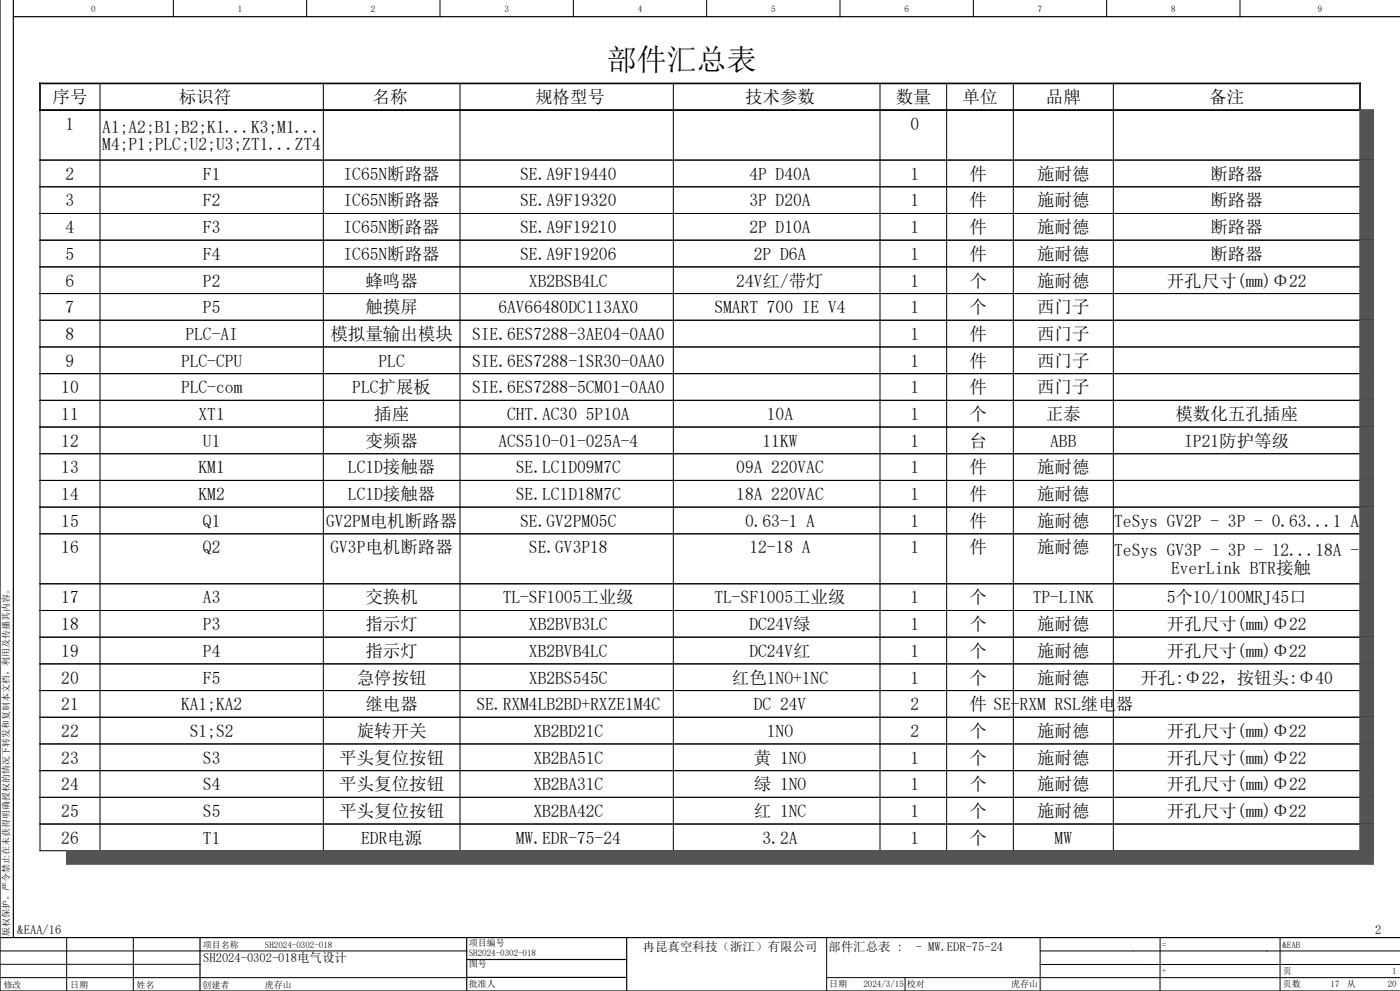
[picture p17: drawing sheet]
<svg xmlns="http://www.w3.org/2000/svg" width="420mm" height="297mm" viewBox="0 0 420 297" stroke-linecap="round" stroke-linejoin="round" font-family="sans-serif">
<defs><g id="words">
<text font-size="9" x="182" y="21">部件汇总表</text>
<g font-size="5.3">
<text x="15.8" y="30.9">序号</text>
<text x="53.6" y="30.9">标识符</text>
<text x="111.8" y="30.9">名称</text>
<text x="160.5" y="30.9">规格型号</text>
<text x="223.5" y="30.9">技术参数</text>
<text x="268.7" y="30.9">数量</text>
<text x="288.8" y="30.9">单位</text>
<text x="313.7" y="30.9">品牌</text>
<text x="362.8" y="30.9">备注</text>
<text x="19.7" y="38.9">1</text>
<text x="30.7" y="39.7">A1;A2;B1;B2;K1...K3;M1...</text>
<text x="273.2" y="38.9">0</text>
<text x="30.7" y="45">M4;P1;PLC;U2;U3;ZT1...ZT4</text>
<text x="19.7" y="53.9">2</text>
<text x="60.9" y="53.9">F1</text>
<text x="103.1" y="53.9">IC65N断路器</text>
<text x="156.1" y="53.9">SE.A9F19440</text>
<text x="224.8" y="53.9">4P D40A</text>
<text x="273.2" y="53.9">1</text>
<text x="290.9" y="53.9">件</text>
<text x="311.1" y="53.9">施耐德</text>
<text x="363.1" y="53.9">断路器</text>
<text x="19.7" y="61.9">3</text>
<text x="60.9" y="61.9">F2</text>
<text x="103.1" y="61.9">IC65N断路器</text>
<text x="156.1" y="61.9">SE.A9F19320</text>
<text x="224.8" y="61.9">3P D20A</text>
<text x="273.2" y="61.9">1</text>
<text x="290.9" y="61.9">件</text>
<text x="311.1" y="61.9">施耐德</text>
<text x="363.1" y="61.9">断路器</text>
<text x="19.7" y="69.9">4</text>
<text x="60.9" y="69.9">F3</text>
<text x="103.1" y="69.9">IC65N断路器</text>
<text x="156.1" y="69.9">SE.A9F19210</text>
<text x="224.8" y="69.9">2P D10A</text>
<text x="273.2" y="69.9">1</text>
<text x="290.9" y="69.9">件</text>
<text x="311.1" y="69.9">施耐德</text>
<text x="363.1" y="69.9">断路器</text>
<text x="19.7" y="77.9">5</text>
<text x="60.9" y="77.9">F4</text>
<text x="103.1" y="77.9">IC65N断路器</text>
<text x="156.1" y="77.9">SE.A9F19206</text>
<text x="226.1" y="77.9">2P D6A</text>
<text x="273.2" y="77.9">1</text>
<text x="290.9" y="77.9">件</text>
<text x="311.1" y="77.9">施耐德</text>
<text x="363.1" y="77.9">断路器</text>
<text x="19.7" y="85.9">6</text>
<text x="60.9" y="85.9">P2</text>
<text x="109.6" y="85.9">蜂鸣器</text>
<text x="158.7" y="85.9">XB2BSB4LC</text>
<text x="220.9" y="85.9">24V红/带灯</text>
<text x="273.2" y="85.9">1</text>
<text x="290.9" y="85.9">个</text>
<text x="311.1" y="85.9">施耐德</text>
<text x="350" y="85.9">开孔尺寸(mm)Φ22</text>
<text x="19.7" y="93.9">7</text>
<text x="60.9" y="93.9">P5</text>
<text x="109.6" y="93.9">触摸屏</text>
<text x="149.5" y="93.9">6AV66480DC113AX0</text>
<text x="214.3" y="93.9">SMART 700 IE V4</text>
<text x="273.2" y="93.9">1</text>
<text x="290.9" y="93.9">个</text>
<text x="311.1" y="93.9">西门子</text>
<text x="19.7" y="101.9">8</text>
<text x="55.6" y="101.9">PLC-AI</text>
<text x="99.1" y="101.9">模拟量输出模块</text>
<text x="141.6" y="101.9">SIE.6ES7288-3AE04-0AA0</text>
<text x="273.2" y="101.9">1</text>
<text x="290.9" y="101.9">件</text>
<text x="311.1" y="101.9">西门子</text>
<text x="19.7" y="109.9">9</text>
<text x="54.3" y="109.9">PLC-CPU</text>
<text x="113.6" y="109.9">PLC</text>
<text x="141.6" y="109.9">SIE.6ES7288-1SR30-0AA0</text>
<text x="273.2" y="109.9">1</text>
<text x="290.9" y="109.9">件</text>
<text x="311.1" y="109.9">西门子</text>
<text x="18.4" y="117.9">10</text>
<text x="54.3" y="117.9">PLC-com</text>
<text x="105.7" y="117.9">PLC扩展板</text>
<text x="141.6" y="117.9">SIE.6ES7288-5CM01-0AA0</text>
<text x="273.2" y="117.9">1</text>
<text x="290.9" y="117.9">件</text>
<text x="311.1" y="117.9">西门子</text>
<text x="18.4" y="125.9">11</text>
<text x="59.6" y="125.9">XT1</text>
<text x="112.3" y="125.9">插座</text>
<text x="152.1" y="125.9">CHT.AC30 5P10A</text>
<text x="230.1" y="125.9">10A</text>
<text x="273.2" y="125.9">1</text>
<text x="290.9" y="125.9">个</text>
<text x="313.7" y="125.9">正泰</text>
<text x="352.6" y="125.9">模数化五孔插座</text>
<text x="18.4" y="133.9">12</text>
<text x="60.9" y="133.9">U1</text>
<text x="109.6" y="133.9">变频器</text>
<text x="149.5" y="133.9">ACS510-01-025A-4</text>
<text x="228.7" y="133.9">11KW</text>
<text x="273.2" y="133.9">1</text>
<text x="290.9" y="133.9">台</text>
<text x="315.1" y="133.9">ABB</text>
<text x="355.3" y="133.9">IP21防护等级</text>
<text x="18.4" y="141.9">13</text>
<text x="59.6" y="141.9">KM1</text>
<text x="104.4" y="141.9">LC1D接触器</text>
<text x="154.7" y="141.9">SE.LC1D09M7C</text>
<text x="220.9" y="141.9">09A 220VAC</text>
<text x="273.2" y="141.9">1</text>
<text x="290.9" y="141.9">件</text>
<text x="311.1" y="141.9">施耐德</text>
<text x="18.4" y="149.9">14</text>
<text x="59.6" y="149.9">KM2</text>
<text x="104.4" y="149.9">LC1D接触器</text>
<text x="154.7" y="149.9">SE.LC1D18M7C</text>
<text x="220.9" y="149.9">18A 220VAC</text>
<text x="273.2" y="149.9">1</text>
<text x="290.9" y="149.9">件</text>
<text x="311.1" y="149.9">施耐德</text>
<text x="18.4" y="157.9">15</text>
<text x="60.9" y="157.9">Q1</text>
<text x="97.8" y="157.9">GV2PM电机断路器</text>
<text x="156.1" y="157.9">SE.GV2PM05C</text>
<text x="223.5" y="157.9">0.63-1 A</text>
<text x="273.2" y="157.9">1</text>
<text x="290.9" y="157.9">件</text>
<text x="311.1" y="157.9">施耐德</text>
<text x="334.2" y="157.9">TeSys GV2P - 3P - 0.63...1 A</text>
<text x="18.4" y="165.9">16</text>
<text x="60.9" y="165.9">Q2</text>
<text x="99.1" y="165.9">GV3P电机断路器</text>
<text x="158.7" y="165.9">SE.GV3P18</text>
<text x="224.8" y="165.9">12-18 A</text>
<text x="273.2" y="165.9">1</text>
<text x="290.9" y="165.9">件</text>
<text x="311.1" y="165.9">施耐德</text>
<text x="334.2" y="166.7">TeSys GV3P - 3P - 12...18A -</text>
<text x="351.3" y="172">EverLink BTR接触</text>
<text x="18.4" y="180.8">17</text>
<text x="60.9" y="180.8">A3</text>
<text x="109.6" y="180.8">交换机</text>
<text x="150.8" y="180.8">TL-SF1005工业级</text>
<text x="214.3" y="180.8">TL-SF1005工业级</text>
<text x="273.2" y="180.8">1</text>
<text x="290.9" y="180.8">个</text>
<text x="309.8" y="180.8">TP-LINK</text>
<text x="350" y="180.8">5个10/100MRJ45口</text>
<text x="18.4" y="188.8">18</text>
<text x="60.9" y="188.8">P3</text>
<text x="109.6" y="188.8">指示灯</text>
<text x="158.7" y="188.8">XB2BVB3LC</text>
<text x="224.8" y="188.8">DC24V绿</text>
<text x="273.2" y="188.8">1</text>
<text x="290.9" y="188.8">个</text>
<text x="311.1" y="188.8">施耐德</text>
<text x="350" y="188.8">开孔尺寸(mm)Φ22</text>
<text x="18.4" y="196.8">19</text>
<text x="60.9" y="196.8">P4</text>
<text x="109.6" y="196.8">指示灯</text>
<text x="158.7" y="196.8">XB2BVB4LC</text>
<text x="224.8" y="196.8">DC24V红</text>
<text x="273.2" y="196.8">1</text>
<text x="290.9" y="196.8">个</text>
<text x="311.1" y="196.8">施耐德</text>
<text x="350" y="196.8">开孔尺寸(mm)Φ22</text>
<text x="18.4" y="204.8">20</text>
<text x="60.9" y="204.8">F5</text>
<text x="107" y="204.8">急停按钮</text>
<text x="158.7" y="204.8">XB2BS545C</text>
<text x="219.6" y="204.8">红色1NO+1NC</text>
<text x="273.2" y="204.8">1</text>
<text x="290.9" y="204.8">个</text>
<text x="311.1" y="204.8">施耐德</text>
<text x="342.1" y="204.8">开孔:Φ22，按钮头:Φ40</text>
<text x="18.4" y="212.8">21</text>
<text x="54.3" y="212.8">KA1;KA2</text>
<text x="109.6" y="212.8">继电器</text>
<text x="142.9" y="212.8">SE.RXM4LB2BD+RXZE1M4C</text>
<text x="226.1" y="212.8">DC 24V</text>
<text x="273.2" y="212.8">2</text>
<text x="290.9" y="212.8">件 SE-RXM RSL继电器</text>
<text x="18.4" y="220.8">22</text>
<text x="56.9" y="220.8">S1;S2</text>
<text x="107" y="220.8">旋转开关</text>
<text x="160" y="220.8">XB2BD21C</text>
<text x="230.1" y="220.8">1NO</text>
<text x="273.2" y="220.8">2</text>
<text x="290.9" y="220.8">个</text>
<text x="311.1" y="220.8">施耐德</text>
<text x="350" y="220.8">开孔尺寸(mm)Φ22</text>
<text x="18.4" y="228.8">23</text>
<text x="60.9" y="228.8">S3</text>
<text x="101.7" y="228.8">平头复位按钮</text>
<text x="160" y="228.8">XB2BA51C</text>
<text x="226.1" y="228.8">黄 1NO</text>
<text x="273.2" y="228.8">1</text>
<text x="290.9" y="228.8">个</text>
<text x="311.1" y="228.8">施耐德</text>
<text x="350" y="228.8">开孔尺寸(mm)Φ22</text>
<text x="18.4" y="236.8">24</text>
<text x="60.9" y="236.8">S4</text>
<text x="101.7" y="236.8">平头复位按钮</text>
<text x="160" y="236.8">XB2BA31C</text>
<text x="226.1" y="236.8">绿 1NO</text>
<text x="273.2" y="236.8">1</text>
<text x="290.9" y="236.8">个</text>
<text x="311.1" y="236.8">施耐德</text>
<text x="350" y="236.8">开孔尺寸(mm)Φ22</text>
<text x="18.4" y="244.8">25</text>
<text x="60.9" y="244.8">S5</text>
<text x="101.7" y="244.8">平头复位按钮</text>
<text x="160" y="244.8">XB2BA42C</text>
<text x="226.1" y="244.8">红 1NC</text>
<text x="273.2" y="244.8">1</text>
<text x="290.9" y="244.8">个</text>
<text x="311.1" y="244.8">施耐德</text>
<text x="350" y="244.8">开孔尺寸(mm)Φ22</text>
<text x="18.4" y="252.8">26</text>
<text x="60.9" y="252.8">T1</text>
<text x="108.3" y="252.8">EDR电源</text>
<text x="154.7" y="252.8">MW.EDR-75-24</text>
<text x="228.7" y="252.8">3.2A</text>
<text x="273.2" y="252.8">1</text>
<text x="290.9" y="252.8">个</text>
<text x="316.4" y="252.8">MW</text>
</g>
<g font-size="3.7">
<text x="5.3" y="280">&amp;EAA/16</text>
<text x="412.6" y="280">2</text>
<text x="192.8" y="285">冉昆真空科技（浙江）有限公司</text>
<text x="248.5" y="284.9">部件汇总表 :</text>
<text x="274.7" y="284.9">- MW.EDR-75-24</text>
<text x="61" y="288.2">SH2024-0302-018电气设计</text>
</g>
<g font-size="2.7">
<text x="27.3" y="3.6">0</text>
<text x="71.3" y="3.6">1</text>
<text x="111.3" y="3.6">2</text>
<text x="151.3" y="3.6">3</text>
<text x="191.3" y="3.6">4</text>
<text x="231.3" y="3.6">5</text>
<text x="271.3" y="3.5">6</text>
<text x="311.3" y="3.5">7</text>
<text x="351.3" y="3.5">8</text>
<text x="395.3" y="3.5">9</text>
<text x="2.8" y="280.5" transform="rotate(-90 2.8 280.5)">版权保护。严令禁止在未获得明确授权的情况下转发和复制本文档，利用及传播其内容。</text>
<text x="60.8" y="284">项目名称</text>
<text x="79.5" y="284">SH2024-0302-018</text>
<text x="140.6" y="286.5">SH2024-0302-018</text>
<text x="140.6" y="283.4">项目编号</text>
<text x="348.5" y="284">=</text>
<text x="384.7" y="284">&amp;EAB</text>
<text x="140.6" y="289.7">图号</text>
<text x="348.5" y="291.8">+</text>
<text x="384.8" y="291.8">页</text>
<text x="417.7" y="291.8">1</text>
<text x="1" y="296">修改</text>
<text x="21" y="296">日期</text>
<text x="41" y="296">姓名</text>
<text x="60.8" y="296">创建者</text>
<text x="79.4" y="296">虎存山</text>
<text x="140.6" y="295.8">批准人</text>
<text x="248.7" y="295.8">日期</text>
<text x="259" y="295.8">2024/3/15</text>
<text x="272.1" y="295.8">校对</text>
<text x="303.3" y="295.8">虎存山</text>
<text x="384.8" y="295.8">页数</text>
<text x="399.2" y="295.8">17</text>
<text x="404" y="295.8">从</text>
<text x="416.3" y="295.8">20</text>
</g>
</g></defs>
<g fill="none" stroke="#000" stroke-width=".3">
<path d="M52 0v5M92 0v5M132 0v5M172 0v5M212 0v5M252 0v5M292 0v5M332 0v5M372 0v5M12 33h400v222h-400zM30 25v8M30 33.3v14.4"/>
<path d="M97 25v8M97 33.3v14.4M138 25v8M138 33.3v14.4M202 25v8M202 33.3v14.4M264 25v8M264 33.3v14.4M284 25v8M284 33.3v14.4M304 25v8M304 33.3v14.4"/>
<path d="M334 25v8M334 33.3v14.4M12 48h400M12 56h400M30 48.1v7.7M30 56.1v7.7M97 48.1v7.7M97 56.1v7.7M138 48.1v7.7M138 56.1v7.7M202 48.1v7.7M202 56.1v7.7"/>
<path d="M264 48.1v7.7M264 56.1v7.7M284 48.1v7.7M284 56.1v7.7M304 48.1v7.7M304 56.1v7.7M334 48.1v7.7M334 56.1v7.7M12 64h400M12 72h400M12 80h400M30 64.1v7.7"/>
<path d="M30 72.1v7.7M97 64.1v7.7M97 72.1v7.7M138 64.1v7.7M138 72.1v7.7M202 64.1v7.7M202 72.1v7.7M264 64.1v7.7M264 72.1v7.7M284 64.1v7.7M284 72.1v7.7M304 64.1v7.7"/>
<path d="M304 72.1v7.7M334 64.1v7.7M334 72.1v7.7M12 88h400M12 96h400M30 80.1v7.7M30 88.1v7.7M30 96.1v7.7M97 80.1v7.7M97 88.1v7.7M97 96.1v7.7M138 80.1v7.7"/>
<path d="M138 88.1v7.7M138 96.1v7.7M202 80.1v7.7M202 88.1v7.7M202 96.1v7.7M264 80.1v7.7M264 88.1v7.7M264 96.1v7.7M284 80.1v7.7M284 88.1v7.7M284 96.1v7.7M304 80.1v7.7"/>
<path d="M304 88.1v7.7M304 96.1v7.7M334 80.1v7.7M334 88.1v7.7M334 96.1v7.7M12 104h400M12 112h400M12 120h400M30 104.1v7.7M30 112.1v7.7M97 104.1v7.7M97 112.1v7.7"/>
<path d="M138 104.1v7.7M138 112.1v7.7M202 104.1v7.7M202 112.1v7.7M264 104.1v7.7M264 112.1v7.7M284 104.1v7.7M284 112.1v7.7M304 104.1v7.7M304 112.1v7.7M334 104.1v7.7M334 112.1v7.7"/>
<path d="M12 128h400M12 136h400M30 120.1v7.7M30 128.1v7.7M30 136.1v7.7M97 120.1v7.7M97 128.1v7.7M97 136.1v7.7M138 120.1v7.7M138 128.1v7.7M138 136.1v7.7M202 120.1v7.7"/>
<path d="M202 128.1v7.7M202 136.1v7.7M264 120.1v7.7M264 128.1v7.7M264 136.1v7.7M284 120.1v7.7M284 128.1v7.7M284 136.1v7.7M304 120.1v7.7M304 128.1v7.7M304 136.1v7.7M334 120.1v7.7"/>
<path d="M334 128.1v7.7M334 136.1v7.7M12 144h400M12 152h400M12 160h400M30 144.1v7.7M30 152.1v7.7M97 144.1v7.7M97 152.1v7.7M138 144.1v7.7M138 152.1v7.7M202 144.1v7.7"/>
<path d="M202 152.1v7.7M264 144.1v7.7M264 152.1v7.7M284 144.1v7.7M284 152.1v7.7M304 144.1v7.7M304 152.1v7.7M334 144.1v7.7M334 152.1v7.7M12 175h400M30 160.3v14.4M30 175.1v7.7"/>
<path d="M97 160.3v14.4M97 175.1v7.7M138 160.3v14.4M138 175.1v7.7M202 160.3v14.4M202 175.1v7.7M264 160.3v14.4M264 175.1v7.7M284 160.3v14.4M284 175.1v7.7M304 160.3v14.4M304 175.1v7.7"/>
<path d="M334 160.3v14.4M334 175.1v7.7M12 183h400M12 191h400M12 199h400M30 183.1v7.7M30 191.1v7.7M30 199.1v7.7M97 183.1v7.7M97 191.1v7.7M97 199.1v7.7M138 183.1v7.7"/>
<path d="M138 191.1v7.7M138 199.1v7.7M202 183.1v7.7M202 191.1v7.7M202 199.1v7.7M264 183.1v7.7M264 191.1v7.7M264 199.1v7.7M284 183.1v7.7M284 191.1v7.7M284 199.1v7.7M304 183.1v7.7"/>
<path d="M304 191.1v7.7M304 199.1v7.7M334 183.1v7.7M334 191.1v7.7M334 199.1v7.7M12 207h400M12 215h400M30 207.1v7.7M30 215.1v7.7M97 207.1v7.7M97 215.1v7.7M138 207.1v7.7"/>
<path d="M138 215.1v7.7M202 207.1v7.7M202 215.1v7.7M264 207.1v7.7M264 215.1v7.7M284 207.1v7.7M284 215.1v7.7M304 207.1v7.7M304 215.1v7.7M334 207.1v7.7M334 215.1v7.7M12 223h400"/>
<path d="M12 231h400M12 239h400M30 223.1v7.7M30 231.1v7.7M30 239.1v7.7M97 223.1v7.7M97 231.1v7.7M97 239.1v7.7M138 223.1v7.7M138 231.1v7.7M138 239.1v7.7M202 223.1v7.7"/>
<path d="M202 231.1v7.7M202 239.1v7.7M264 223.1v7.7M264 231.1v7.7M264 239.1v7.7M284 223.1v7.7M284 231.1v7.7M284 239.1v7.7M304 223.1v7.7M304 231.1v7.7M304 239.1v7.7M334 223.1v7.7"/>
<path d="M334 231.1v7.7M334 239.1v7.7M12 247h400M30 247.1v7.7M97 247.1v7.7M138 247.1v7.7M202 247.1v7.7M264 247.1v7.7M284 247.1v7.7M304 247.1v7.7M334 247.1v7.7M0 293h140"/>
<path d="M0 285h140M0 289h60M20 281v16M40 281v16M248 281.1v15.9M248.1 293h171.9M271.5 293v4M312 281.2l.1 15.5M312 289l107.9 .1M348 281v15.9M384 281.2v15.6M420 285h-108"/>
</g>
<path d="M4 0v281M0 0v297h420M4 5h416M0 281h420M60 281v16M140 287.6h48M140 281v15.8M140.1 292.9h47.9M188 281v16" fill="none" stroke="#000" stroke-width=".35"/>
<path d="M12 25h396v8h-396z" fill="none" stroke="#000" stroke-width=".5"/>
<g fill="#545454" stroke="#545454" stroke-width=".3">
<path d="M408 33h4v15h-4z"/>
<path d="M408 48h4v8h-4z"/>
<path d="M408 56h4v8h-4z"/>
<path d="M408 64h4v8h-4z"/>
<path d="M408 72h4v8h-4z"/>
<path d="M408 80h4v8h-4z"/>
<path d="M408 88h4v8h-4z"/>
<path d="M408 96h4v8h-4z"/>
<path d="M408 104h4v8h-4z"/>
<path d="M408 112h4v8h-4z"/>
<path d="M408 120h4v8h-4z"/>
<path d="M408 128h4v8h-4z"/>
<path d="M408 136h4v8h-4z"/>
<path d="M408 144h4v8h-4z"/>
<path d="M408 152h4v8h-4z"/>
<path d="M408 160h4v15h-4z"/>
<path d="M408 175h4v8h-4z"/>
<path d="M408 183h4v8h-4z"/>
<path d="M408 191h4v8h-4z"/>
<path d="M408 199h4v8h-4z"/>
<path d="M408 207h4v8h-4z"/>
<path d="M408 215h4v8h-4z"/>
<path d="M408 223h4v8h-4z"/>
<path d="M408 231h4v8h-4z"/>
<path d="M408 239h4v8h-4z"/>
<path d="M408 247h4v8h-4z"/>
<path d="M20 255h392v4h-392z"/>
</g>
<g fill="none" stroke="#545454" stroke-width=".3">
<path d="M408 48h4M408 56h4M408 64h4M408 72h4M408 80h4M408 88h4M408 96h4M408 104h4M408 112h4M408 120h4M408 128h4M408 136h4"/>
<path d="M408 144h4M408 152h4M408 160h4M408 175h4M408 183h4M408 191h4M408 199h4M408 207h4M408 215h4M408 223h4M408 231h4M408 239h4"/>
<path d="M408 255v-222h4v226h-392v-4h392M408 247h4"/>
</g>
<use href="#words"/>
</svg>
